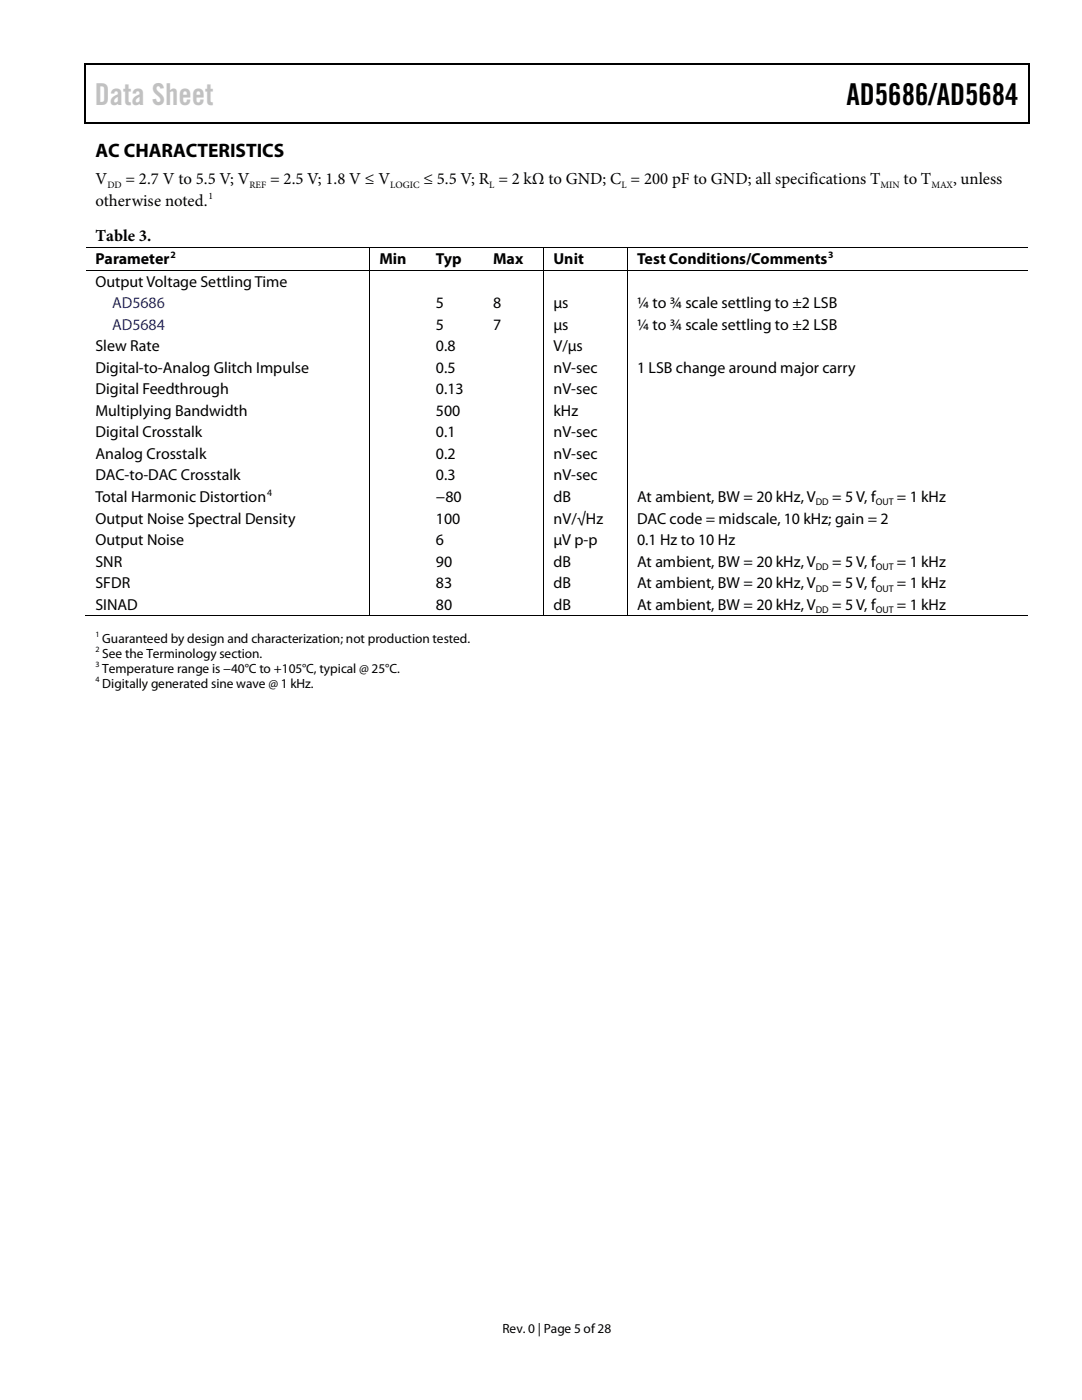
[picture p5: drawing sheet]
<svg xmlns="http://www.w3.org/2000/svg" width="216mm" height="279mm" viewBox="0 0 216 279" stroke-linecap="round" stroke-linejoin="round" font-family="sans-serif">
<defs><g id="words">
<text font-size="6" fill="#c1c1c1" x="18.9" y="20.9">Data Sheet</text>
<text font-size="6" x="168.9" y="20.9">AD5686/AD5684</text>
<text font-size="3.9" x="19" y="31.3">AC CHARACTERISTICS</text>
<g font-size="3.3">
<text x="19" y="41.1">otherwise noted.</text>
<text x="19" y="36.8">V</text>
<text x="25.1" y="36.8">= 2.7 V to 5.5 V; V</text>
<text x="53.9" y="36.8">= 2.5 V; 1.8 V ≤ V</text>
<text x="84.5" y="36.8">≤ 5.5 V; R = 2 kΩ to GND; C = 200 pF to GND; all specifications T</text>
<text x="180.3" y="36.8">to T</text>
<text x="190.2" y="36.8">, unless</text>
<text x="19" y="48.2">Table 3.</text>
</g>
<g font-size="3.2">
<text x="19" y="52.7">Parameter</text>
<text x="75.7" y="52.7">Min</text>
<text x="87" y="52.7">Typ</text>
<text x="98.4" y="52.7">Max</text>
<text x="110.4" y="52.7">Unit</text>
<text x="127.1" y="52.7">Test Conditions/Comments</text>
<text x="19" y="57.2">Output Voltage Settling Time</text>
<text x="87" y="61.5">5</text>
<text x="87" y="65.8">5</text>
<text x="98.4" y="61.5">8</text>
<text x="98.4" y="65.8">7</text>
<text x="110.4" y="61.5">µs</text>
<text x="110.4" y="65.8">µs</text>
<text x="127.1" y="61.5">¼ to ¾ scale settling to ±2 LSB</text>
<text x="127.1" y="65.8">¼ to ¾ scale settling to ±2 LSB</text>
<text x="19" y="70.1">Slew Rate</text>
<text x="87" y="70.1">0.8</text>
<text x="110.4" y="70.1">V/µs</text>
<text x="19" y="74.4">Digital-to-Analog Glitch Impulse</text>
<text x="87" y="74.4">0.5</text>
<text x="110.4" y="74.4">nV-sec</text>
<text x="127.1" y="74.4">1 LSB change around major carry</text>
<text x="19" y="78.7">Digital Feedthrough</text>
<text x="19" y="83">Multiplying Bandwidth</text>
<text x="87" y="78.7">0.13</text>
<text x="87" y="83">500</text>
<text x="110.4" y="83">kHz</text>
<text x="110.4" y="78.7">nV-sec</text>
<text x="19" y="87.3">Digital Crosstalk</text>
<text x="87" y="87.3">0.1</text>
<text x="110.4" y="87.3">nV-sec</text>
<text x="19" y="91.6">Analog Crosstalk</text>
<text x="19" y="95.9">DAC-to-DAC Crosstalk</text>
<text x="87" y="91.6">0.2</text>
<text x="87" y="95.9">0.3</text>
<text x="110.4" y="91.6">nV-sec</text>
<text x="110.5" y="95.9">nV-sec</text>
<text x="19" y="100.2">Total Harmonic Distortion</text>
<text x="87" y="100.2">−80</text>
<text x="110.4" y="100.2">dB</text>
<text x="127.1" y="100.2">At ambient, BW = 20 kHz, V</text>
<text x="166" y="100.2">= 5 V, f</text>
<text x="179" y="100.2">= 1 kHz</text>
<text x="19" y="104.5">Output Noise Spectral Density</text>
<text x="87" y="104.5">100</text>
<text x="110.4" y="104.5">nV/√Hz</text>
<text x="127.1" y="104.5">DAC code = midscale, 10 kHz; gain = 2</text>
<text x="19" y="108.8">Output Noise</text>
<text x="19" y="113.1">SNR</text>
<text x="87" y="108.8">6</text>
<text x="87" y="113.1">90</text>
<text x="110.4" y="108.8">µV p-p</text>
<text x="110.4" y="113.1">dB</text>
<text x="127.1" y="113.1">At ambient, BW = 20 kHz, V</text>
<text x="127.1" y="108.8">0.1 Hz to 10 Hz</text>
<text x="166" y="113.1">= 5 V, f</text>
<text x="179" y="113.1">= 1 kHz</text>
<text x="19" y="117.3">SFDR</text>
<text x="87" y="117.3">83</text>
<text x="110.4" y="117.3">dB</text>
<text x="127.1" y="117.3">At ambient, BW = 20 kHz, V</text>
<text x="166" y="117.3">= 5 V, f</text>
<text x="179" y="117.3">= 1 kHz</text>
<text x="19" y="121.7">SINAD</text>
<text x="87" y="121.7">80</text>
<text x="110.4" y="121.7">dB</text>
<text x="127.1" y="121.7">At ambient, BW = 20 kHz, V</text>
<text x="166" y="121.7">= 5 V, f</text>
<text x="179" y="121.7">= 1 kHz</text>
</g>
<g font-size="3.2" fill="#00f">
<text x="22.4" y="61.5">AD5686</text>
<text x="22.4" y="65.8">AD5684</text>
</g>
<g font-size="2.7">
<text x="20.4" y="128.3">Guaranteed by design and characterization; not production tested.</text>
<text x="20.4" y="131.3">See the Terminology section.</text>
<text x="20.4" y="134.2">Temperature range is −40°C to +105°C, typical @ 25°C.</text>
<text x="20.4" y="137.2">Digitally generated sine wave @ 1 kHz.</text>
<text x="100.2" y="266">Rev. 0 | Page 5 of28</text>
</g>
<g font-size="1.9">
<text x="21.4" y="37.5">DD</text>
<text x="41.6" y="39.7">1</text>
<text x="49.8" y="37.5">REF</text>
<text x="77.9" y="37.5">LOGIC</text>
<text x="97.6" y="37.5">L</text>
<text x="124" y="37.5">L</text>
<text x="175.7" y="37.5">MIN</text>
<text x="185.8" y="37.5">MAX</text>
<text x="34" y="51.5">2</text>
<text x="165.3" y="51.5">3</text>
<text x="53.3" y="98.9">4</text>
<text x="162.8" y="100.9">DD</text>
<text x="174.8" y="100.9">OUT</text>
<text x="162.8" y="113.8">DD</text>
<text x="174.8" y="113.8">OUT</text>
<text x="162.8" y="118.1">DD</text>
<text x="174.8" y="118.1">OUT</text>
<text x="162.8" y="122.4">DD</text>
<text x="174.8" y="122.4">OUT</text>
</g>
<g font-size="1.6">
<text x="19" y="127.2">1</text>
<text x="19" y="130.2">2</text>
<text x="19" y="133.2">3</text>
<text x="19" y="136.2">4</text>
</g>
</g></defs>
<g fill="#000">
<path d="M16.9 12.7h.2v1h-.2zM16.9 12.7h.2v.3h-.2zM82.5 12.7h.3v.3h-.3zM205.1 12.7h.3v1h-.3zM205.1 12.7h.3v.3h-.3zM16.9 24.4h.2v.2h-.2zM82.3 24.4h.2v.2h-.2zM205.1 24.4h.3v.2h-.3zM73.7 49.4h.2v.1h-.2zM73.7 53.9h.2v.2h-.2zM85.1 49.4h.2v.1h-.2zM85.1 53.9h.2v.2h-.2z"/>
<path d="M96.5 49.4h.2v.1h-.2zM96.5 53.9h.2v.2h-.2zM108.5 49.4h.1v.1h-.1zM108.5 53.9h.1v.2h-.1zM125.1 49.4h.2v.1h-.2zM125.1 53.9h.2v.2h-.2zM73.7 122.8h.2v.2h-.2zM84.8 122.8h.2v.2h-.2zM96.3 122.8h.1v.2h-.1zM108.5 122.8h.1v.2h-.1zM125.1 122.8h.2v.2h-.2z"/>
</g>
<path d="M17 13.7v10.7M17.1 12.8h65.4M82.8 12.8h122.3M205.2 13.7v10.7M17.1 24.5h188" fill="none" stroke="#000" stroke-width=".25"/>
<g fill="none" stroke="#000" stroke-width=".2">
<path d="M17.1 49.4h56.6M17.1 54h56.6M73.8 49.5v4.4M73.8 54.1v68.7M73.9 49.4h11.2M73.9 54h11.2M85.3 49.4h11.2M85.3 54h11.2M96.7 49.4h11.8M96.7 54h11.8M108.5 49.5v4.4M108.5 54.1v68.7"/>
<path d="M108.6 49.4h16.5M108.6 54h16.5M125.2 49.5v4.4M125.2 54.1v68.7M125.3 49.4h79.8M125.3 54h79.8M16.9 122.9h56.8M73.9 122.9h34.6M108.6 122.9h16.5M125.3 122.9h79.8"/>
</g>
<use href="#words"/>
</svg>
